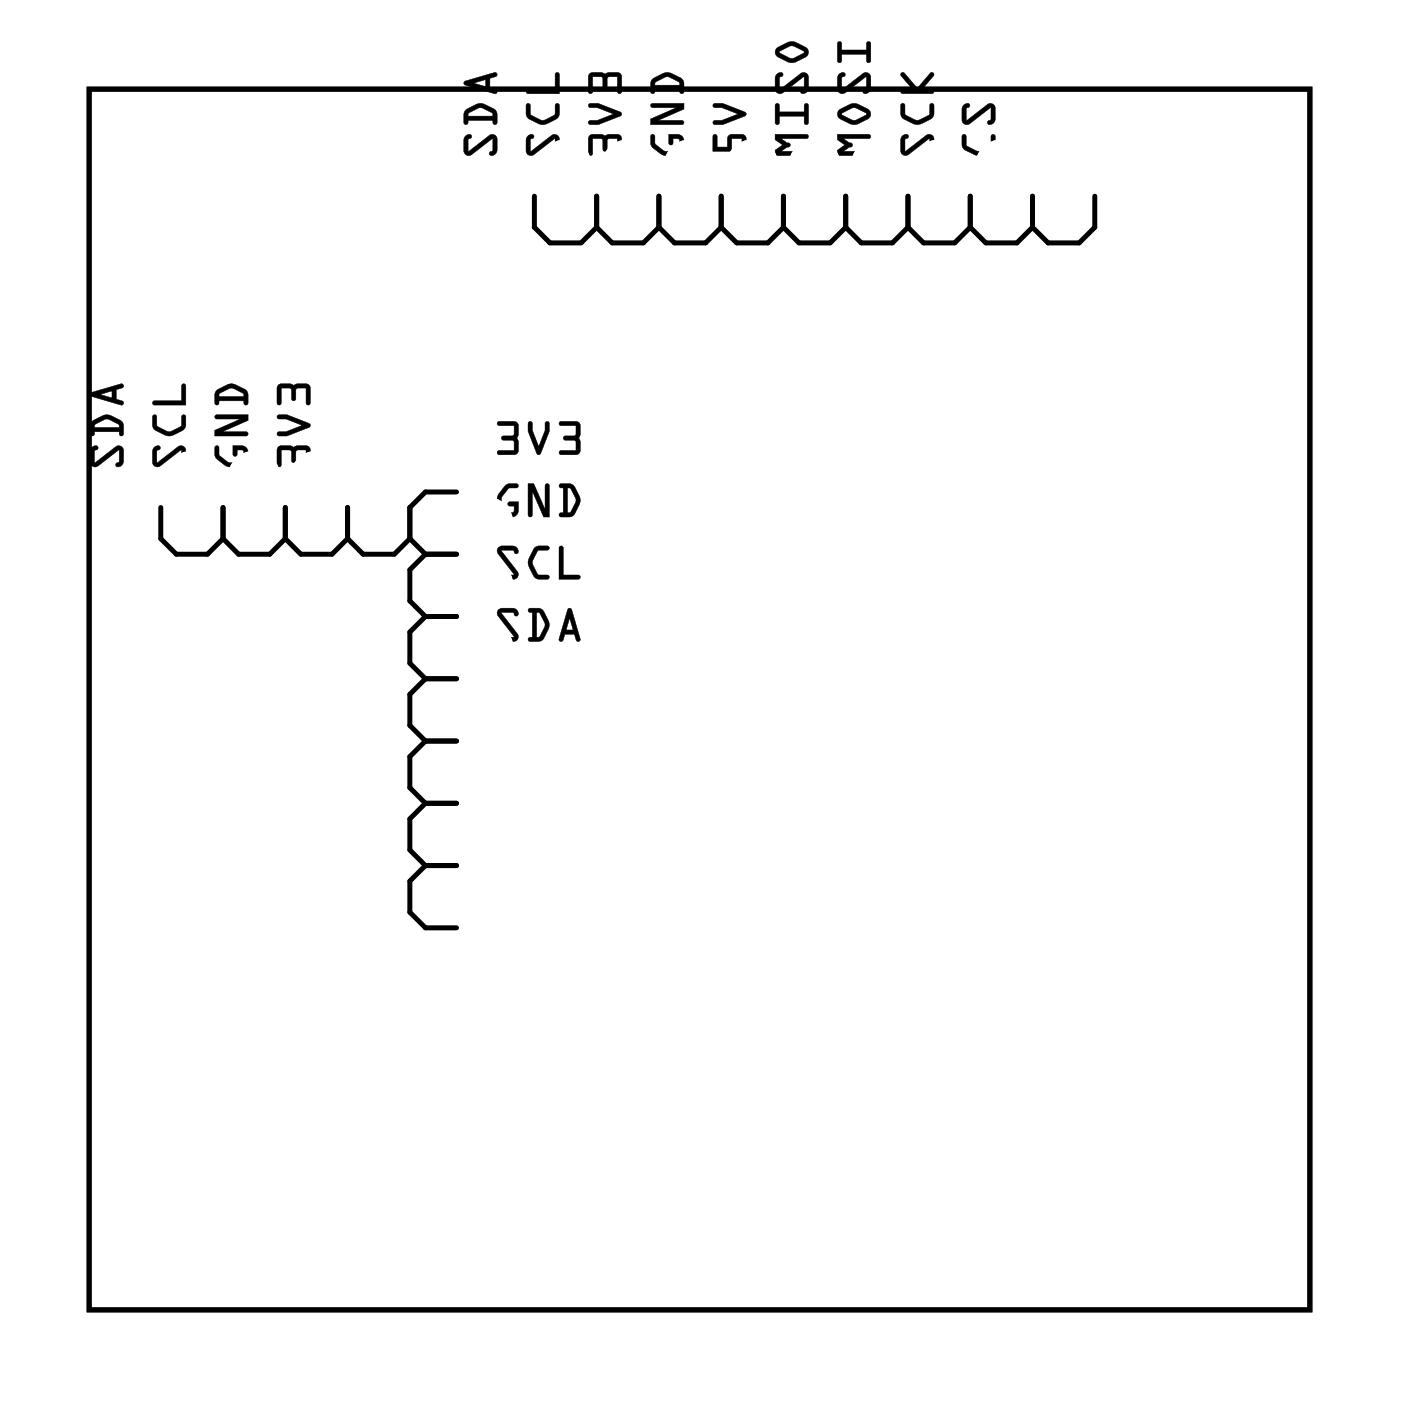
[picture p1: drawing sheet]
<svg xmlns="http://www.w3.org/2000/svg" width="57mm" height="57mm" viewBox="0 0 57 57" stroke-linecap="round" stroke-linejoin="round" font-family="sans-serif">
<g fill="none" stroke="#000" stroke-width=".2">
<path d="M3.6 3.6h49.8v49.8h-49.8zM21.8 8v1.3l.6 .6h1.3l.6-.6M24.3 9.3l.7 .6h1.2l.7-.6M24.3 8v1.3M26.9 9.3l.6 .6h1.3l.6-.6M26.9 8v1.3M29.4 9.3l.7 .6h1.2l.7-.6M29.4 8v1.3M32 9.3l.6 .6h1.3l.6-.6M32 8v1.3M34.5 9.3l.6 .6h1.3l.6-.6M34.5 8v1.3"/>
<path d="M37 9.3l.7 .6h1.2l.7-.6M37 8v1.3M39.6 8v1.3M39.6 9.3l.6 .6h1.3l.6-.6M42.1 8v1.3M44.7 8v1.3l-.7 .6h-1.2l-.7-.6M6.6 20.7v1.3l.6 .6h1.3l.6-.6M9.1 20.7v1.3M9.1 22l.6 .6h1.3l.6-.6M11.6 22l.7 .6h1.2l.7-.6M11.6 20.7v1.3M14.2 22l.6 .6h1.3l.6-.6"/>
<path d="M14.2 20.7v1.3M16.7 22l.7 .6M17.4 27.7l-.7 .6v1.3l.7 .6M17.4 22.6h1.2M17.4 22.6l-.7 .6v1.3l.7 .6M17.4 25.1l-.7 .7v1.3l.7 .6M17.4 30.2l-.7 .7v1.2l.7 .7M17.4 32.8l-.7 .6v1.3l.7 .6M17.4 35.3l-.7 .6v1.3l.7 .6h1.2M17.4 25.1h1.2M17.4 27.7h1.2M17.4 30.2h1.2"/>
<path d="M17.4 32.8h1.2M17.4 35.3h1.2M18.6 20.1h-1.2l-.7 .6v1.3"/>
</g>
<g fill="#000">
<path d="M3.6 3.6h49.8v49.8h-49.8zM3.6 3.6v49.8h49.8v-49.8z"/>
<path d="M3.7 18.2h.2h.1l-.1 .2v.5l.8-.7h.2l.1 .2v.5l-.1 .1h-.2l.2-.2-.1-.4-.8 .6h-.2l-.1-.1zM3.8 17.2a.81 .81 0 0 1 1.2 0v.5v.1l-.1-.2h-1l-.1 .2h-.1v-.4zM3.9 17.3v.1h1l-.1-.1-.4-.2zM3.7 16l1.3-.3v.1l-.3 .1v.4l.3 .1v.1l-1.3-.3zM4.1 16.1l.5 .1v-.3z"/>
<path d="M3.7 18.2h.2a.13 .13 0 0 1 .1 .1 .13 .13 0 0 1-.1 .1v.5l.8-.7h.3v.7l-.2 .2a.13 .13 0 0 1-.1-.2 .13 .13 0 0 1 .2-.1l-.1-.4-.8 .6a.21 .21 0 0 1-.2 0 .21 .21 0 0 1-.1-.1zM3.8 18.3l-.1 .6a.2 .2 0 0 0 .3 .1l.8-.7 .1 .5-.2 .2h.2l.1-.1v-.5a.19 .19 0 0 0-.1-.2 .19 .19 0 0 0-.2 0l-.8 .7-.1-.5 .2-.2zM3.8 17.2l.5-.3 .2 .1 .5 .2v.5a.1 .1 0 0 1 0 .1 .1 .1 0 0 1-.1-.1v-.1h-1v.1a.1 .1 0 0 1-.1 .1 .1 .1 0 0 1-.1-.1zM3.8 17.2l-.1 .2v.4l.1-.1v-.1h1.1v.2l.1-.1v-.5l-.5-.2h-.3zM3.9 17.3v.1h1l-.1-.1-.4-.2zM3.9 17.3l.5-.2 .4 .2 .1 .1h-1.1zM3.7 16l1.3-.3v.1l-.3 .1v.4l.3 .1v.1l-1.3-.3zM3.7 16v.2l1.3 .3v-.1l-.3-.1v-.4l.3-.1v-.1zM4.1 16.1l.5 .1v-.3zM4.1 16.1l.5-.2v.3z"/>
<path d="M6.3 18.2h.2l-.1 .2v.5l.9-.7h.2l.1 .2v.5l-.2 .1h-.1l.1-.2v-.4l-.9 .6h-.2l-.1-.1zM6.2 16.9l.2 .1v.4l.5 .2 .5-.2v-.4l.1-.1 .1 .1a.6 .6 0 0 1-.6 .8l-.3-.1-.4-.2-.1-.2zM6.2 16.4l1.2-.1v-.6h.2v.8h-1.3z"/>
<path d="M6.3 18.2h.2a.13 .13 0 0 1 0 .1 .13 .13 0 0 1-.1 .1v.5l.9-.7h.2l.1 .7-.3 .2a.13 .13 0 0 1 0-.2 .13 .13 0 0 1 .1-.1v-.4l-.9 .6a.21 .21 0 0 1-.2 0 .21 .21 0 0 1-.1-.1zM6.3 18.3l-.1 .6a.2 .2 0 0 0 .3 .1l.9-.7v.5l-.1 .2h.1l.2-.1v-.5a.19 .19 0 0 0-.1-.2 .19 .19 0 0 0-.2 0l-.9 .7v-.5l.1-.2zM6.2 16.9l.2 .1v.4l.5 .2 .5-.2v-.4a.1 .1 0 0 1 .1-.1 .1 .1 0 0 1 .1 .1l-.1 .5-.6 .3-.6-.3zM6.3 16.9v.6l.4 .2a.83 .83 0 0 0 .9-.3v-.4l-.1-.1-.1 .1v.4l-.4 .2h-.2l-.4-.2v-.4zM6.2 16.4l1.2-.1v-.6a.1 .1 0 0 1 .1-.1 .1 .1 0 0 1 .1 .1v.8h-1.3zM6.3 16.4v.1h1.3v-.8h-.2v.7z"/>
<path d="M8.8 18.2h.1l.1 .4 .4 .3h.5v-.1v-.4h-.2v.2h-.2v-.4l.5 .1 .1 .1v.5l-.2 .1a.92 .92 0 0 1-1.1-.5zM8.8 16.9h1.3v.3l-1 .4h.9l.1 .1-1.3 .1v-.2l1-.5h-1zM8.8 15.9a.81 .81 0 0 1 1.2 0l.1 .5-.1 .1-.1-.1h-1v.1h-.1v-.4zM8.9 16.1v.1h1v-.2l-.5-.2z"/>
<path d="M8.8 18.2h.1l.1 .4 .3 .2h.6v-.4h-.2v.1a.1 .1 0 0 1-.1 .1 .1 .1 0 0 1-.1-.1v-.3l.5 .1 .1 .1-.1 .6-.1 .1-.7-.1-.4-.4zM8.8 18.2v.3l.1 .2a.9 .9 0 0 0 1.2 .2v-.6l-.1-.1h-.5l.1 .4h.1v-.3l.2 .1 .1 .4-.1 .1-.6-.1-.4-.2v-.4zM8.8 16.9h1.3v.3l-1 .4h.9a.1 .1 0 0 1 .1 .1 .1 .1 0 0 1-.1 .1h-1.2v-.3l1-.4h-1zM8.8 16.9v.2h1l-1 .5v.2l1.3-.1-.1-.1h-.9l1-.4v-.3zM8.8 15.9l.5-.2h.3l.5 .3v.4a.1 .1 0 0 1-.1 .1 .1 .1 0 0 1-.1-.1h-1a.1 .1 0 0 1-.1 .1 .1 .1 0 0 1 0-.1zM8.9 15.9l-.1 .2v.4h.1v-.2h1.1v.2h.1v-.5l-.5-.3h-.3zM9 16.1l-.1 .1h1v-.2l-.5-.2zM8.9 16.1l.5-.3 .5 .2 .1 .2h-1.1z"/>
<path d="M11.4 18.2h1.2l.1 .2v.6h-.2v-.6h-.4v.4l-.1 .1-.1-.1v-.4h-.4v.6h-.1zM11.3 16.9h.4l.9 .4v.1l-.9 .4h-.3v-.2h.3l.6-.2-.6-.3h-.3zM11.4 15.7h1.2l.1 .1v.7h-.2v-.7l-.4 .1v.4l-.1 .1-.1-.1v-.4l-.4-.1v.6l-.1 .1z"/>
<path d="M11.3 18.2h1.3l.1 .2v.6a.1 .1 0 0 1-.1 .1 .1 .1 0 0 1-.1-.1v-.6h-.4v.4a.1 .1 0 0 1-.1 .1 .1 .1 0 0 1-.1-.1v-.4h-.4v.6a.1 .1 0 0 1-.1 .1 .1 .1 0 0 1-.1-.1zM11.4 18.2v.8h.1v-.7l.4 .1v.4l.1 .1 .1-.1v-.4l.4-.1v.7h.1l.1-.6-.2-.2zM11.3 16.9h.4l1 .5-1 .4h-.3a.1 .1 0 0 1-.1-.1 .1 .1 0 0 1 .1-.1h.3l.6-.2-.6-.3h-.3zM11.3 16.9l.1 .2h.3l.7 .3-.7 .2h-.3v.2h.3l.9-.4v-.1l-.9-.4zM11.3 15.7h1.3l.1 .1v.6a.1 .1 0 0 1-.1 .1 .1 .1 0 0 1-.1-.1v-.6l-.4 .1v.4a.1 .1 0 0 1-.1 .1 .1 .1 0 0 1-.1-.1v-.4l-.4-.1v.6a.1 .1 0 0 1-.1 .1 .1 .1 0 0 1-.1-.1zM11.4 15.7v.8l.1-.1v-.6l.4 .1v.4h.1h.1v-.4l.4-.1v.7h.1l.1-.7-.2-.1z"/>
<path d="M19 5.5h.2l-.1 .2v.5l.9-.7h.2l.1 .2v.5l-.2 .1h-.1l.1-.2v-.4l-.9 .6h-.2l-.1-.1zM19 4.5a.81 .81 0 0 1 1.2 0l.1 .5-.1 .1-.1-.2h-1v.2h-.1l-.1-.4zM19.1 4.6v.1h1v-.1l-.5-.2zM18.9 3.3l1.3-.3 .1 .1-.3 .1v.4l.2 .1 .1 .1h-.1l-1.2-.3zM19.3 3.4l.5 .1v-.3z"/>
<path d="M19 5.5h.2a.13 .13 0 0 1 0 .1 .13 .13 0 0 1-.1 .1v.5l.9-.7h.2l.1 .7-.3 .2a.13 .13 0 0 1 0-.2 .13 .13 0 0 1 .1-.1v-.4l-.9 .6a.21 .21 0 0 1-.2 0 .21 .21 0 0 1-.1-.1zM19 5.6l-.1 .6a.2 .2 0 0 0 .3 .1l.9-.7v.5l-.1 .2h.1l.2-.1v-.5a.19 .19 0 0 0-.1-.2 .19 .19 0 0 0-.2 0l-.9 .7v-.5l.1-.2zM19 4.5l.5-.3 .3 .1 .4 .2 .1 .5a.1 .1 0 0 1-.1 .1 .1 .1 0 0 1-.1-.1v-.1h-1v.1a.1 .1 0 0 1-.1 .1 .1 .1 0 0 1-.1-.1zM19 4.5l-.1 .2 .1 .4 .1-.1v-.1h1v.2l.2-.1-.1-.5-.4-.2h-.4zM19.1 4.6v.1h1v-.1l-.5-.2zM19.1 4.6l.5-.2 .5 .2v.1h-1zM18.9 3.3l1.3-.3 .1 .1-.3 .1v.4l.2 .1 .1 .1h-.1l-1.2-.3zM19 3.3v.2l1.2 .3h.1l-.1-.1-.2-.1v-.4l.3-.1-.1-.1zM19.3 3.4l.5 .1v-.3zM19.3 3.4l.5-.2v.3z"/>
<path d="M20.3 17.2h.7l.2 .2-.1 .5v.5l-.1 .2h-.6a.1 .1 0 0 1-.1-.1 .1 .1 0 0 1 .1-.1h.6l-.1-.4h-.4a.1 .1 0 0 1-.1-.1 .1 .1 0 0 1 .1-.1l.4-.1 .1-.3h-.7zM20.3 17.2v.2h.7v.4h-.5v.1l.5 .1v.4h-.6l-.1 .1h.7l.1-.1v-.5v-.6l-.1-.1zM21.6 17.2h.1v.4l.3 .6 .2-.6v-.3a.1 .1 0 0 1 .1-.1 .1 .1 0 0 1 .1 .1v.3l-.4 1-.5-1zM21.6 17.2l-.1 .4 .4 .9h.1l.4-.9v-.4h-.2v.4l-.2 .6-.3-.6v-.4zM22.8 17.2h.7l.2 .2-.1 .5 .1 .5-.2 .2h-.6a.1 .1 0 0 1-.1-.1 .1 .1 0 0 1 .1-.1h.6v-.4h-.4a.1 .1 0 0 1-.1-.1 .1 .1 0 0 1 .1-.1l.4-.1v-.3h-.6zM22.8 17.2l.1 .2h.6v.4h-.5v.1l.5 .1v.4h-.6l-.1 .1h.8l.1-.1-.1-.5 .1-.6-.2-.1z"/>
<path d="M20.3 17.2h.7l.1 .1v.6v.5l-.1 .1h-.7l.1-.1h.6l-.1-.4h-.4v-.1v-.1h.4l.1-.4h-.7zM21.6 17.2h.1v.4l.3 .6 .2-.6v-.4h.2v.4l-.4 .9h-.1l-.4-.9zM22.8 17.2h.7l.2 .1-.1 .6 .1 .5-.1 .1h-.8l.1-.1h.6v-.4h-.5v-.1v-.1h.5v-.4h-.6z"/>
<path d="M21.5 5.5h.2h.1l-.2 .2 .1 .5 .8-.7h.2l.1 .2v.5l-.1 .1h-.2l.1-.2v-.4l-.8 .6h-.2l-.1-.1zM21.5 4.2l.1 .1v.4l.5 .2 .5-.2 .1-.4 .1-.1v.1a.6 .6 0 0 1-.6 .8l-.2-.1-.5-.2v-.2zM21.5 3.7l1.1-.1 .1-.6h.1v.8h-1.3z"/>
<path d="M21.5 5.5h.2a.13 .13 0 0 1 .1 .1 .13 .13 0 0 1-.2 .1l.1 .5 .8-.7h.3v.7l-.2 .2a.13 .13 0 0 1-.1-.2 .13 .13 0 0 1 .1-.1v-.4l-.8 .6a.21 .21 0 0 1-.2 0 .21 .21 0 0 1-.1-.1zM21.5 5.6v.6a.2 .2 0 0 0 .3 .1l.8-.7 .1 .5-.2 .2h.2l.1-.1v-.5a.19 .19 0 0 0-.1-.2 .19 .19 0 0 0-.2 0l-.8 .7-.1-.5 .2-.2zM21.5 4.2l.1 .1 .1 .4 .4 .2 .5-.2v-.4a.1 .1 0 0 1 .1-.1 .1 .1 0 0 1 .1 .1l-.1 .5-.6 .3-.6-.3zM21.5 4.2v.6l.5 .2a.83 .83 0 0 0 .8-.3v-.4l-.1-.1v.1l-.1 .4-.4 .2h-.2l-.4-.2v-.4zM21.5 3.7l1.1-.1v-.6a.1 .1 0 0 1 .1-.1 .1 .1 0 0 1 .1 .1v.8h-1.3zM21.5 3.7v.1h1.3v-.8h-.1v.7z"/>
<path d="M24.1 5.5h1.2l.1 .2v.6h-.2v-.6h-.4v.4l-.1 .1-.1-.1v-.4h-.4v.6h-.1zM24 4.2h.4l.9 .4v.1l-.9 .4h-.3v-.2h.3l.6-.2-.6-.3h-.3zM24.1 3h1.2l.1 .1v.7h-.2v-.7l-.4 .1v.4l-.1 .1-.1-.1v-.4l-.4-.1v.6l-.1 .1z"/>
<path d="M24 5.5h1.3l.1 .2v.6a.1 .1 0 0 1-.1 .1 .1 .1 0 0 1-.1-.1v-.6h-.4v.4a.1 .1 0 0 1-.1 .1 .1 .1 0 0 1-.1-.1v-.4h-.4v.6a.1 .1 0 0 1-.1 .1 .1 .1 0 0 1-.1-.1zM24.1 5.5v.8h.1v-.7l.4 .1v.4l.1 .1 .1-.1v-.4l.4-.1v.7h.1l.1-.6-.2-.2zM24 4.2h.4l1 .5-1 .4h-.3a.1 .1 0 0 1-.1-.1 .1 .1 0 0 1 .1-.1h.3l.6-.2-.6-.3h-.3zM24 4.2l.1 .2h.3l.7 .3-.7 .2h-.3v.2h.3l.9-.4v-.1l-.9-.4zM24 3h1.3l.1 .1v.6a.1 .1 0 0 1-.1 .1 .1 .1 0 0 1-.1-.1v-.6l-.4 .1v.4a.1 .1 0 0 1-.1 .1 .1 .1 0 0 1-.1-.1v-.4l-.4-.1v.6a.1 .1 0 0 1-.1 .1 .1 .1 0 0 1-.1-.1zM24.1 3v.8l.1-.1v-.6l.4 .1v.4h.1h.1v-.4l.4-.1v.7h.1l.1-.7-.2-.1z"/>
<path d="M26.6 5.5h.1l.1 .4 .4 .3h.4l.1-.1v-.4h-.2l-.1 .2h-.1v-.4l.5 .1 .1 .1v.5l-.3 .1a.92 .92 0 0 1-1.1-.5zM26.6 4.2h1.3v.3l-1 .4h.9l.1 .1-1.4 .1v-.2l1.1-.5h-1zM26.6 3.2a.81 .81 0 0 1 1.2 0l.1 .5-.1 .1-.1-.1h-1v.1h-.1l-.1-.4zM26.7 3.4v.1h1v-.2l-.5-.2z"/>
<path d="M26.6 5.5h.1v.4l.4 .2h.6v-.4h-.2v.1a.1 .1 0 0 1-.1 .1 .1 .1 0 0 1-.1-.1v-.3l.5 .1 .1 .1-.1 .6-.2 .1-.7-.1-.3-.4zM26.6 5.5l-.1 .3 .1 .2a.9 .9 0 0 0 1.3 .2v-.6l-.2-.1h-.4v.4h.1v-.3l.3 .1v.4l-.1 .1-.6-.1-.3-.2v-.4zM26.6 4.2h1.3v.3l-1 .4h.9a.1 .1 0 0 1 .1 .1 .1 .1 0 0 1-.1 .1h-1.3v-.3l1.1-.4h-1zM26.6 4.2v.2h1l-1.1 .5v.2l1.4-.1-.1-.1h-1l1.1-.4v-.3zM26.6 3.2l.5-.2h.3l.5 .3v.4a.1 .1 0 0 1-.1 .1 .1 .1 0 0 1-.1-.1h-1a.1 .1 0 0 1-.1 .1 .1 .1 0 0 1-.1-.1zM26.6 3.2l-.1 .2 .1 .4h.1v-.2h1l.1 .2h.1v-.5l-.5-.3h-.4zM26.7 3.4v.1h1v-.2l-.5-.2zM26.7 3.4l.5-.3 .5 .2v.2h-1z"/>
<path d="M29.1 5.5h.1l.1 .5h.4v-.5h.6l.1 .2v.4a.15 .15 0 0 1 0 .2 .15 .15 0 0 1-.2-.1l.1-.5h-.5v.5h-.7zM29.1 4.2h.4l.9 .4v.1l-.9 .4h-.4v-.2h.3l.7-.2-.7-.3h-.3z"/>
<path d="M29.1 5.5h.2v.5h.4v-.5h.6l.1 .2v.6a.11 .11 0 0 1-.2 .1 .1 .1 0 0 1 0-.2l.1-.5h-.5l.1 .5h-.8zM29.1 5.5v.7h.7v-.6h.5l-.1 .7h.2v-.6l-.1-.2h-.6v.5h-.5v-.5zM29.1 4.2h.4l.9 .5-.9 .4h-.3a.1 .1 0 0 1-.1-.1 .1 .1 0 0 1 .1-.1h.2l.7-.2-.7-.3h-.3zM29.1 4.2v.2h.3l.7 .3-.7 .2h-.3v.2h.4l.9-.4v-.1l-.9-.4z"/>
<path d="M31.6 5.5h1.4l-.1 .2h-1l.2 .1a.1 .1 0 0 1 .1 .1 .1 .1 0 0 1-.1 .1l-.2 .2h1l.1 .1h-1.4v-.2l.3-.2-.3-.2zM31.6 4.2l.2 .1v.3h1v-.3l.1-.1 .1 .8h-.2v-.3h-1v.3l-.1 .1zM31.7 3h.2l-.1 .2v.4l.9-.6h.2l.1 .2v.5l-.2 .1h-.1l.1-.2v-.5l-.9 .7h-.2l-.1-.2zM31.7 2l.6-.3 .6 .2a.23 .23 0 0 1 0 .4l-.7 .3-.5-.3-.1-.2zM31.8 2.1l.5 .3 .5-.3-.5-.2z"/>
<path d="M31.6 5.5h1.3a.1 .1 0 0 1 .1 .1 .1 .1 0 0 1-.1 .1h-1l.2 .1a.1 .1 0 0 1 .1 .1 .1 .1 0 0 1-.1 .1l-.2 .2h1a.1 .1 0 0 1 .1 .1 .1 .1 0 0 1-.1 .1h-1.3v-.3l.3-.2-.3-.2zM31.6 5.5v.2l.3 .2-.3 .2v.2h1.4l-.1-.1h-1.1l.4-.3-.4-.3h1.1h.1l-.1-.1zM31.6 4.2l.2 .1v.3h1v-.3a.1 .1 0 0 1 .1-.1 .1 .1 0 0 1 .1 .1v.7a.1 .1 0 0 1-.1 .1 .1 .1 0 0 1-.1-.1v-.3h-1v.3a.1 .1 0 0 1-.1 .1 .1 .1 0 0 1-.1-.1zM31.7 4.2v.9l.1-.1v-.3h1v.3h.2l-.1-.8-.1 .1v.3h-1v-.3zM31.7 3l.2-.1a.13 .13 0 0 1 0 .2 .13 .13 0 0 1-.1 .1v.4l.9-.6h.2l.1 .7-.3 .1a.13 .13 0 0 1 0-.1 .13 .13 0 0 1 .1-.1v-.5l-.9 .7a.21 .21 0 0 1-.2 0 .21 .21 0 0 1-.1-.2zM31.7 3l-.1 .6a.2 .2 0 0 0 .3 .2l.9-.7v.5l-.1 .1 .1 .1 .2-.1v-.5a.19 .19 0 0 0-.1-.2 .19 .19 0 0 0-.2 0l-.9 .7v-.5l.1-.2zM31.7 2l.6-.3 .6 .2a.24 .24 0 0 1 0 .4l-.5 .3h-.2l-.5-.3-.1-.2zM31.7 2a.23 .23 0 0 0 0 .3l.6 .3 .6-.3a.24 .24 0 0 0 0-.4l-.6-.2zM31.8 2.1l.5 .3 .5-.3-.5-.2zM31.8 2.1l.5-.2 .5 .2-.5 .3-.5-.2z"/>
<path d="M34.2 5.5h1.3l-.1 .2h-1l.2 .1a.11 .11 0 0 1 .2 .1 .11 .11 0 0 1-.2 .1l-.2 .2h1l.1 .1h-1.3v-.2l.3-.2-.3-.2zM34.2 4.5l.6-.3 .6 .2a.25 .25 0 0 1 0 .5l-.7 .2-.5-.3v-.1zM34.3 4.6l.5 .3 .5-.2-.5-.3zM34.2 3h.2h.1l-.2 .2 .1 .4 .8-.6h.2l.1 .2v.5l-.1 .1h-.2l.1-.2v-.5l-.8 .7h-.2l-.1-.2zM34.2 1.7h.1v.3h1l.1-.3h.1v.8h-.1l-.1-.3h-1v.3l-.1 .1z"/>
<path d="M34.2 5.5h1.2a.1 .1 0 0 1 .1 .1 .1 .1 0 0 1-.1 .1h-1l.2 .1a.11 .11 0 0 1 .2 .1 .11 .11 0 0 1-.2 .1l-.2 .2h1a.1 .1 0 0 1 .1 .1 .1 .1 0 0 1-.1 .1h-1.2v-.3l.3-.2-.3-.2zM34.2 5.5v.2l.3 .2-.3 .2v.2h1.3l-.1-.1h-1l.4-.3-.4-.3h1h.1v-.1zM34.2 4.5l.6-.3 .6 .2a.25 .25 0 0 1 0 .5l-.5 .2h-.2l-.5-.3v-.1zM34.2 4.5a.23 .23 0 0 0 .1 .4l.5 .2 .6-.2a.25 .25 0 0 0 0-.5l-.6-.2zM34.4 4.6l.4 .3 .5-.2-.5-.3zM34.3 4.6l.5-.2 .6 .3-.6 .2-.4-.2zM34.2 3l.2-.1a.13 .13 0 0 1 .1 .2 .13 .13 0 0 1-.2 .1l.1 .4 .8-.6h.3v.7l-.2 .1a.13 .13 0 0 1-.1-.1 .13 .13 0 0 1 .1-.1v-.5l-.8 .7a.21 .21 0 0 1-.2 0 .21 .21 0 0 1-.1-.2zM34.2 3v.6a.2 .2 0 0 0 .3 .2l.8-.7 .1 .5-.2 .1 .2 .1 .1-.1v-.5a.19 .19 0 0 0-.1-.2 .19 .19 0 0 0-.2 0l-.8 .7-.1-.5 .2-.2zM34.2 1.7h.1v.3h1v-.2a.1 .1 0 0 1 .1-.1 .1 .1 0 0 1 .1 .1v.7a.1 .1 0 0 1-.1 .1 .1 .1 0 0 1-.1-.1v-.3h-1v.3a.1 .1 0 0 1-.1 .1 .1 .1 0 0 1 0-.1zM34.2 1.7v.8h.1v-.3h1.1v.3h.1v-.8l-.1 .1v.2h-1.1v-.2z"/>
<path d="M36.8 5.5h.2h.1l-.2 .2v.5l.9-.7h.2l.1 .2v.5l-.1 .1h-.2l.1-.2v-.4l-.8 .6h-.2l-.2-.2zM36.8 4.2l.1 .1v.4l.5 .2 .5-.2v-.4l.1-.1 .1 .1a.6 .6 0 0 1-.6 .8l-.3-.1-.4-.2-.1-.2zM36.8 3h.1l.5 .6 .6-.6 .1 .1-.5 .5 .4 .1 .1 .1h-1.3v-.1l.4-.1-.4-.5z"/>
<path d="M36.8 5.5h.2a.13 .13 0 0 1 0 .1 .13 .13 0 0 1-.1 .1v.5l.9-.7h.2l.1 .7-.2 .2a.13 .13 0 0 1-.1-.2 .13 .13 0 0 1 .1-.1v-.4l-.8 .6a.21 .21 0 0 1-.3 0 .21 .21 0 0 1-.1-.2zM36.8 5.6l-.1 .5a.22 .22 0 0 0 .4 .2l.8-.7v.5l-.1 .2h.2l.1-.1v-.5a.19 .19 0 0 0-.1-.2 .19 .19 0 0 0-.2 0l-.9 .7v-.5l.1-.2zM36.8 4.2l.1 .1v.4l.5 .2 .5-.2v-.4a.1 .1 0 0 1 .1-.1 .1 .1 0 0 1 .1 .1l-.1 .5-.6 .3-.6-.3zM36.8 4.2v.6l.4 .2a.83 .83 0 0 0 .9-.3v-.4l-.1-.1-.1 .1v.4l-.4 .2h-.2l-.4-.2v-.4zM36.8 3h.1l.5 .6 .5-.6a.1 .1 0 0 1 .2 0 .1 .1 0 0 1 0 .1l-.5 .5h.4a.1 .1 0 0 1 .1 .1 .1 .1 0 0 1-.1 .1h-1.2a.1 .1 0 0 1-.1-.1 .1 .1 0 0 1 .1-.1h.4l-.4-.5zM36.8 3v.1l.4 .6h-.4v.1h1.3l-.1-.1h-.4l.5-.6-.1-.1-.6 .6-.5-.6z"/>
<path d="M39.3 5.5h.1v.4l.5 .3 .5-.3v-.4h.1l.1 .1a.6 .6 0 0 1-.6 .7h-.3l-.4-.2-.1-.2zM39.3 4.3l.2-.1 .1 .1-.2 .2v.4l.9-.6 .2-.1 .1 .2v.5l-.1 .2-.2-.1 .1-.1v-.5l-.8 .6-.2 .1-.2-.2z"/>
<path d="M39.3 5.5h.1v.4l.5 .3 .5-.3v-.3a.1 .1 0 0 1 .1-.1 .1 .1 0 0 1 .1 .1l-.1 .5-.6 .3-.6-.4zM39.3 5.5v.5l.4 .3a.83 .83 0 0 0 .9-.3v-.4l-.1-.1h-.1v.4l-.4 .3h-.2l-.4-.3v-.4zM39.3 4.3l.2-.1a.13 .13 0 0 1 .1 .2 .13 .13 0 0 1-.2 .1v.4l.9-.6h.2l.1 .6-.2 .2a.13 .13 0 0 1-.1-.1 .13 .13 0 0 1 .1-.1v-.5l-.8 .7a.21 .21 0 0 1-.3 0 .21 .21 0 0 1-.1-.2zM39.3 4.3l-.1 .6a.21 .21 0 0 0 .4 .1l.8-.6v.5l-.1 .1 .2 .1 .1-.2v-.5a.19 .19 0 0 0-.1-.2 .19 .19 0 0 0-.2 .1l-.9 .6v-.4l.1-.2z"/>
<path d="M20.3 24.9l.7-.1 .2 .2a.13 .13 0 0 1-.2 .1 .13 .13 0 0 1-.1-.1h-.4l.6 .8v.3l-.7 .1-.1-.3a.13 .13 0 0 1 .1 0 .13 .13 0 0 1 .1 .1h.5l-.7-.9zM20.3 24.9v.2l.7 .9h-.5l-.1-.1-.1 .1 .1 .1 .6 .1a.19 .19 0 0 0 .1-.1 .19 .19 0 0 0 0-.2l-.7-.9h.5l.2 .1v-.2l-.2-.1zM21.6 24.8h.5l.3 .7-.2 .6-.6 .1a.1 .1 0 0 1-.1-.1 .1 .1 0 0 1 .1-.1h.1v-1h-.1zM21.6 24.8v.2h.1v1h-.1v.1l.4 .1 .4-.5v-.4l-.3-.4zM21.9 25v1l.1-.1 .2-.4-.2-.5zM21.9 25h.1l.2 .5-.2 .5h-.1zM23.2 24.8l.1 .1 .4 1.2-.1 .1-.1-.1-.1-.2h-.4l-.1 .3-.1-.1zM23.2 24.8l-.4 1.3h.1l.1-.2h.4l.1 .2 .1 .1 .1-.1-.4-1.2zM23.2 25.2l-.1 .5h.3zM23.2 25.2l.2 .5h-.3z"/>
<path d="M20.3 22.3h.7l.2 .2a.13 .13 0 0 1-.2 .1 .13 .13 0 0 1-.1-.1h-.4l.6 .8v.3h-.7l-.1-.2a.13 .13 0 0 1 .1-.1 .13 .13 0 0 1 .1 .1h.5l-.7-.8zM20.3 22.3v.3l.7 .8-.5 .1-.1-.2-.1 .2 .1 .1h.6a.19 .19 0 0 0 .1-.1 .19 .19 0 0 0 0-.2l-.7-.8 .5-.1 .2 .2v-.3h-.2zM21.8 22.4l.5-.1a.1 .1 0 0 1 .1 .1 .1 .1 0 0 1-.1 .1h-.3l-.3 .4 .3 .5h.3a.1 .1 0 0 1 .1 .1 .1 .1 0 0 1-.1 .1h-.4l-.3-.5-.1-.2zM21.8 22.4l-.2 .4a.83 .83 0 0 0 .3 .8h.4l.1-.1-.5-.1-.2-.3v-.3l.2-.3 .5-.1v-.1h-.4zM22.8 22.3l.2 .1v1.1l.6-.1a.1 .1 0 0 1 .1 .1 .1 .1 0 0 1-.1 .1h-.8zM22.8 22.3v1.3h.8v-.1h-.6v-1.1z"/>
<path d="M20.6 19.8l.5-.1a.1 .1 0 0 1 .1 .1 .1 .1 0 0 1-.1 .1h-.3l-.3 .4v.6h.4l.1-.3-.2 .1a.1 .1 0 0 1-.1-.1 .1 .1 0 0 1 .1-.1h.4l-.1 .5-.2 .1-.6-.1v-.2v-.6zM20.6 19.8a.9 .9 0 0 0-.2 1.3h.6l.1-.3v-.3h-.3l-.1 .1h.3v.3h-.5v-.7l.3-.3h.3v-.1l-.3-.1zM21.5 19.7h.3l.4 1.1v-1a.1 .1 0 0 1 .1-.1 .1 .1 0 0 1 .1 .1v1.3h-.2l-.5-1.1v1a.1 .1 0 0 1-.1 .1 .1 .1 0 0 1-.1-.1zM21.5 19.7l.1 1.3 .1 .1v-.1v-1l.5 1.1h.2v-1.3l-.1-.1-.1 .1v1l-.4-1.1zM22.8 19.7l.6 .1 .3 .6-.3 .6-.5 .1a.1 .1 0 0 1-.1-.1 .1 .1 0 0 1 .1-.1h.1v-1h-.2zM22.8 19.8v.1h.2v1h-.1l-.1 .1 .5 .1 .3-.5v-.4l-.2-.4zM23.2 19.9v1h.1l.2-.5-.2-.4zM23.1 19.9h.2l.2 .5-.3 .5h-.1z"/>
<path d="M20.3 24.9l.6-.1 .2 .2v.1l-.2-.1h-.4l.6 .9-.1 .3h-.5l-.2-.2 .1-.2 .1 .2h.5l-.7-.9zM21.6 24.8l.5 .1a.8 .8 0 0 1 .1 1.1l-.2 .2-.5-.1 .1-.1h.1v-1h-.1zM21.9 25v1h.1l.2-.5-.2-.5zM23.2 24.8l.1 .1 .4 1.2-.1 .1-.1-.1-.1-.2h-.4v.2h-.2zM23.2 25.2l-.1 .5h.3z"/>
<path d="M20.3 22.3h.6l.2 .1v.2l-.2-.2-.4 .1 .6 .9-.1 .2h-.5l-.2-.1 .1-.2 .1 .1h.5l-.7-.8zM21.8 22.4l.2-.1h.4v.1l-.4 .1-.3 .4 .3 .5 .4 .1v.1h-.1a.6 .6 0 0 1-.7-.6v-.2zM22.8 22.3l.2 .1v1.1h.6v.1h-.8z"/>
<path d="M20.6 19.8l.2-.1h.3v.1v.1h-.3l-.3 .3v.7h.4l.1-.3h-.2l-.1-.1h.4v.4l-.1 .2h-.5l-.1-.1-.1-.2a.94 .94 0 0 1 .3-1zM21.5 19.7h.3l.4 1.1v-1l.1-.1 .1 .1v1.3h-.2l-.5-1.1v1v.1l-.2-.1zM22.8 19.8h.6a.8 .8 0 0 1 .1 1.1l-.2 .2-.5-.1v-.1h.2v-1h-.2zM23.2 19.9v1l.3-.5-.2-.4z"/>
</g>
<circle cx="43.4" cy="8.6" r=".75" fill="#fff"/>
<circle cx="43.4" cy="8.6" r=".75" fill="none" stroke="#fff" stroke-width=".64" stroke-linecap="butt"/>
<path d="M42.7 6.1a.94 .94 0 0 1 1-.2 .94 .94 0 0 1 .6 .9v1.8a.94 .94 0 0 1-.9 1 .94 .94 0 0 1-1-1v-1.8l.1-.4zM42.8 8.6a.56 .56 0 0 0 1.1 0 .56 .56 0 0 0-1.1 0z" fill="#fff"/>
<g fill="none" stroke="#fff" stroke-width=".25">
<path d="M42.7 6.1a.94 .94 0 0 1 1-.2 .94 .94 0 0 1 .6 .9v1.8a.94 .94 0 0 1-.9 1 .94 .94 0 0 1-1-1v-1.8l.1-.4z"/>
<circle cx="43.4" cy="8.6" r=".56"/>
</g>
<circle cx="43.4" cy="8.6" r=".75" fill="#fff"/>
<circle cx="43.4" cy="8.6" r=".75" fill="none" stroke="#fff" stroke-width=".64" stroke-linecap="butt"/>
<path d="M42.7 6.1a.94 .94 0 0 1 1-.2 .94 .94 0 0 1 .6 .9v1.8a.94 .94 0 0 1-.9 1 .94 .94 0 0 1-1-1v-1.8l.1-.4zM42.8 8.6a.56 .56 0 0 0 1.1 0 .56 .56 0 0 0-1.1 0z" fill="#fff"/>
<g fill="none" stroke="#fff" stroke-width=".25">
<path d="M42.7 6.1a.94 .94 0 0 1 1-.2 .94 .94 0 0 1 .6 .9v1.8a.94 .94 0 0 1-.9 1 .94 .94 0 0 1-1-1v-1.8l.1-.4z"/>
<circle cx="43.4" cy="8.6" r=".56"/>
</g>
<circle cx="40.8" cy="8.6" r=".75" fill="#fff"/>
<circle cx="40.8" cy="8.6" r=".75" fill="none" stroke="#fff" stroke-width=".64" stroke-linecap="butt"/>
<path d="M40.2 6.1a.94 .94 0 0 1 1-.2 .94 .94 0 0 1 .6 .9v1.8a.94 .94 0 0 1-1 1 .94 .94 0 0 1-.9-1v-1.8l.1-.4zM40.3 8.6a.56 .56 0 0 0 1.1 0 .56 .56 0 0 0-1.1 0z" fill="#fff"/>
<g fill="none" stroke="#fff" stroke-width=".25">
<path d="M40.2 6.1a.94 .94 0 0 1 1-.2 .94 .94 0 0 1 .6 .9v1.8a.94 .94 0 0 1-1 1 .94 .94 0 0 1-.9-1v-1.8l.1-.4z"/>
<circle cx="40.8" cy="8.6" r=".56"/>
</g>
<circle cx="40.8" cy="8.6" r=".75" fill="#fff"/>
<circle cx="40.8" cy="8.6" r=".75" fill="none" stroke="#fff" stroke-width=".64" stroke-linecap="butt"/>
<path d="M40.2 6.1a.94 .94 0 0 1 1-.2 .94 .94 0 0 1 .6 .9v1.8a.94 .94 0 0 1-1 1 .94 .94 0 0 1-.9-1v-1.8l.1-.4zM40.3 8.6a.56 .56 0 0 0 1.1 0 .56 .56 0 0 0-1.1 0z" fill="#fff"/>
<g fill="none" stroke="#fff" stroke-width=".25">
<path d="M40.2 6.1a.94 .94 0 0 1 1-.2 .94 .94 0 0 1 .6 .9v1.8a.94 .94 0 0 1-1 1 .94 .94 0 0 1-.9-1v-1.8l.1-.4z"/>
<circle cx="40.8" cy="8.6" r=".56"/>
</g>
<circle cx="38.3" cy="8.6" r=".75" fill="#fff"/>
<circle cx="38.3" cy="8.6" r=".75" fill="none" stroke="#fff" stroke-width=".64" stroke-linecap="butt"/>
<path d="M37.6 6.1a.94 .94 0 0 1 1.1-.2 .94 .94 0 0 1 .5 .9v1.8a.94 .94 0 0 1-.9 1 .94 .94 0 0 1-.9-1v-1.8v-.4zM37.7 8.6a.6 .6 0 0 0 1.2 0 .6 .6 0 0 0-1.2 0z" fill="#fff"/>
<g fill="none" stroke="#fff" stroke-width=".25">
<path d="M37.6 6.1a.94 .94 0 0 1 1.1-.2 .94 .94 0 0 1 .5 .9v1.8a.94 .94 0 0 1-.9 1 .94 .94 0 0 1-.9-1v-1.8v-.4z"/>
<circle cx="38.3" cy="8.6" r=".56"/>
</g>
<circle cx="38.3" cy="8.6" r=".75" fill="#fff"/>
<circle cx="38.3" cy="8.6" r=".75" fill="none" stroke="#fff" stroke-width=".64" stroke-linecap="butt"/>
<path d="M37.6 6.1a.94 .94 0 0 1 1.1-.2 .94 .94 0 0 1 .5 .9v1.8a.94 .94 0 0 1-.9 1 .94 .94 0 0 1-.9-1v-1.8v-.4zM37.7 8.6a.6 .6 0 0 0 1.2 0 .6 .6 0 0 0-1.2 0z" fill="#fff"/>
<g fill="none" stroke="#fff" stroke-width=".25">
<path d="M37.6 6.1a.94 .94 0 0 1 1.1-.2 .94 .94 0 0 1 .5 .9v1.8a.94 .94 0 0 1-.9 1 .94 .94 0 0 1-.9-1v-1.8v-.4z"/>
<circle cx="38.3" cy="8.6" r=".56"/>
</g>
<circle cx="35.8" cy="8.6" r=".75" fill="#fff"/>
<circle cx="35.8" cy="8.6" r=".75" fill="none" stroke="#fff" stroke-width=".64" stroke-linecap="butt"/>
<path d="M35.1 6.1a.94 .94 0 0 1 1-.2 .94 .94 0 0 1 .6 .9v1.8a.94 .94 0 0 1-.9 1 .94 .94 0 0 1-1-1v-1.8l.1-.4zM35.2 8.6a.56 .56 0 0 0 1.1 0 .56 .56 0 0 0-1.1 0z" fill="#fff"/>
<g fill="none" stroke="#fff" stroke-width=".25">
<path d="M35.1 6.1a.94 .94 0 0 1 1-.2 .94 .94 0 0 1 .6 .9v1.8a.94 .94 0 0 1-.9 1 .94 .94 0 0 1-1-1v-1.8l.1-.4z"/>
<circle cx="35.8" cy="8.6" r=".56"/>
</g>
<circle cx="35.8" cy="8.6" r=".75" fill="#fff"/>
<circle cx="35.8" cy="8.6" r=".75" fill="none" stroke="#fff" stroke-width=".64" stroke-linecap="butt"/>
<path d="M35.1 6.1a.94 .94 0 0 1 1-.2 .94 .94 0 0 1 .6 .9v1.8a.94 .94 0 0 1-.9 1 .94 .94 0 0 1-1-1v-1.8l.1-.4zM35.2 8.6a.56 .56 0 0 0 1.1 0 .56 .56 0 0 0-1.1 0z" fill="#fff"/>
<g fill="none" stroke="#fff" stroke-width=".25">
<path d="M35.1 6.1a.94 .94 0 0 1 1-.2 .94 .94 0 0 1 .6 .9v1.8a.94 .94 0 0 1-.9 1 .94 .94 0 0 1-1-1v-1.8l.1-.4z"/>
<circle cx="35.8" cy="8.6" r=".56"/>
</g>
<circle cx="33.2" cy="8.6" r=".75" fill="#fff"/>
<circle cx="33.2" cy="8.6" r=".75" fill="none" stroke="#fff" stroke-width=".64" stroke-linecap="butt"/>
<path d="M32.6 6.1a.94 .94 0 0 1 1-.2 .94 .94 0 0 1 .6 .9v1.8a.94 .94 0 0 1-1 1 .94 .94 0 0 1-.9-1v-1.8l.1-.4zM32.7 8.6a.56 .56 0 0 0 1.1 0 .56 .56 0 0 0-1.1 0z" fill="#fff"/>
<g fill="none" stroke="#fff" stroke-width=".25">
<path d="M32.6 6.1a.94 .94 0 0 1 1-.2 .94 .94 0 0 1 .6 .9v1.8a.94 .94 0 0 1-1 1 .94 .94 0 0 1-.9-1v-1.8l.1-.4z"/>
<circle cx="33.2" cy="8.6" r=".56"/>
</g>
<circle cx="33.2" cy="8.6" r=".75" fill="#fff"/>
<circle cx="33.2" cy="8.6" r=".75" fill="none" stroke="#fff" stroke-width=".64" stroke-linecap="butt"/>
<path d="M32.6 6.1a.94 .94 0 0 1 1-.2 .94 .94 0 0 1 .6 .9v1.8a.94 .94 0 0 1-1 1 .94 .94 0 0 1-.9-1v-1.8l.1-.4zM32.7 8.6a.56 .56 0 0 0 1.1 0 .56 .56 0 0 0-1.1 0z" fill="#fff"/>
<g fill="none" stroke="#fff" stroke-width=".25">
<path d="M32.6 6.1a.94 .94 0 0 1 1-.2 .94 .94 0 0 1 .6 .9v1.8a.94 .94 0 0 1-1 1 .94 .94 0 0 1-.9-1v-1.8l.1-.4z"/>
<circle cx="33.2" cy="8.6" r=".56"/>
</g>
<circle cx="30.7" cy="8.6" r=".75" fill="#fff"/>
<circle cx="30.7" cy="8.6" r=".75" fill="none" stroke="#fff" stroke-width=".64" stroke-linecap="butt"/>
<path d="M30 6.1a.94 .94 0 0 1 1-.2 .94 .94 0 0 1 .6 .9v1.8a.94 .94 0 0 1-.9 1 .94 .94 0 0 1-1-1v-1.8l.1-.4zM30.1 8.6a.56 .56 0 0 0 1.1 0 .56 .56 0 0 0-1.1 0z" fill="#fff"/>
<g fill="none" stroke="#fff" stroke-width=".25">
<path d="M30 6.1a.94 .94 0 0 1 1-.2 .94 .94 0 0 1 .6 .9v1.8a.94 .94 0 0 1-.9 1 .94 .94 0 0 1-1-1v-1.8l.1-.4z"/>
<circle cx="30.7" cy="8.6" r=".56"/>
</g>
<circle cx="30.7" cy="8.6" r=".75" fill="#fff"/>
<circle cx="30.7" cy="8.6" r=".75" fill="none" stroke="#fff" stroke-width=".64" stroke-linecap="butt"/>
<path d="M30 6.1a.94 .94 0 0 1 1-.2 .94 .94 0 0 1 .6 .9v1.8a.94 .94 0 0 1-.9 1 .94 .94 0 0 1-1-1v-1.8l.1-.4zM30.1 8.6a.56 .56 0 0 0 1.1 0 .56 .56 0 0 0-1.1 0z" fill="#fff"/>
<g fill="none" stroke="#fff" stroke-width=".25">
<path d="M30 6.1a.94 .94 0 0 1 1-.2 .94 .94 0 0 1 .6 .9v1.8a.94 .94 0 0 1-.9 1 .94 .94 0 0 1-1-1v-1.8l.1-.4z"/>
<circle cx="30.7" cy="8.6" r=".56"/>
</g>
<circle cx="28.1" cy="8.6" r=".75" fill="#fff"/>
<circle cx="28.1" cy="8.6" r=".75" fill="none" stroke="#fff" stroke-width=".64" stroke-linecap="butt"/>
<path d="M27.5 6.1a.94 .94 0 0 1 1-.2 .94 .94 0 0 1 .6 .9v1.8a.94 .94 0 0 1-1 1 .94 .94 0 0 1-.9-1v-1.8l.1-.4zM27.6 8.6a.56 .56 0 0 0 1.1 0 .56 .56 0 0 0-1.1 0z" fill="#fff"/>
<g fill="none" stroke="#fff" stroke-width=".25">
<path d="M27.5 6.1a.94 .94 0 0 1 1-.2 .94 .94 0 0 1 .6 .9v1.8a.94 .94 0 0 1-1 1 .94 .94 0 0 1-.9-1v-1.8l.1-.4z"/>
<circle cx="28.1" cy="8.6" r=".56"/>
</g>
<circle cx="28.1" cy="8.6" r=".75" fill="#fff"/>
<circle cx="28.1" cy="8.6" r=".75" fill="none" stroke="#fff" stroke-width=".64" stroke-linecap="butt"/>
<path d="M27.5 6.1a.94 .94 0 0 1 1-.2 .94 .94 0 0 1 .6 .9v1.8a.94 .94 0 0 1-1 1 .94 .94 0 0 1-.9-1v-1.8l.1-.4zM27.6 8.6a.56 .56 0 0 0 1.1 0 .56 .56 0 0 0-1.1 0z" fill="#fff"/>
<g fill="none" stroke="#fff" stroke-width=".25">
<path d="M27.5 6.1a.94 .94 0 0 1 1-.2 .94 .94 0 0 1 .6 .9v1.8a.94 .94 0 0 1-1 1 .94 .94 0 0 1-.9-1v-1.8l.1-.4z"/>
<circle cx="28.1" cy="8.6" r=".56"/>
</g>
<circle cx="43.4" cy="13.7" r=".62" fill="#fff"/>
<circle cx="43.4" cy="13.7" r=".62" fill="none" stroke="#fff" stroke-width=".69" stroke-linecap="butt"/>
<circle cx="40.8" cy="13.7" r=".62" fill="#fff"/>
<circle cx="40.8" cy="13.7" r=".62" fill="none" stroke="#fff" stroke-width=".69" stroke-linecap="butt"/>
<circle cx="38.3" cy="13.7" r=".62" fill="#fff"/>
<circle cx="38.3" cy="13.7" r=".62" fill="none" stroke="#fff" stroke-width=".69" stroke-linecap="butt"/>
<circle cx="35.8" cy="13.7" r=".62" fill="#fff"/>
<circle cx="35.8" cy="13.7" r=".62" fill="none" stroke="#fff" stroke-width=".69" stroke-linecap="butt"/>
<circle cx="33.2" cy="13.7" r=".62" fill="#fff"/>
<circle cx="33.2" cy="13.7" r=".62" fill="none" stroke="#fff" stroke-width=".69" stroke-linecap="butt"/>
<circle cx="30.7" cy="13.7" r=".62" fill="#fff"/>
<circle cx="30.7" cy="13.7" r=".62" fill="none" stroke="#fff" stroke-width=".69" stroke-linecap="butt"/>
<circle cx="43.4" cy="13.7" r=".62" fill="#fff"/>
<circle cx="43.4" cy="13.7" r=".62" fill="none" stroke="#fff" stroke-width=".69" stroke-linecap="butt"/>
<circle cx="40.8" cy="13.7" r=".62" fill="#fff"/>
<circle cx="40.8" cy="13.7" r=".62" fill="none" stroke="#fff" stroke-width=".69" stroke-linecap="butt"/>
<circle cx="38.3" cy="13.7" r=".62" fill="#fff"/>
<circle cx="38.3" cy="13.7" r=".62" fill="none" stroke="#fff" stroke-width=".69" stroke-linecap="butt"/>
<circle cx="35.8" cy="13.7" r=".62" fill="#fff"/>
<circle cx="35.8" cy="13.7" r=".62" fill="none" stroke="#fff" stroke-width=".69" stroke-linecap="butt"/>
<circle cx="33.2" cy="13.7" r=".62" fill="#fff"/>
<circle cx="33.2" cy="13.7" r=".62" fill="none" stroke="#fff" stroke-width=".69" stroke-linecap="butt"/>
<circle cx="30.7" cy="13.7" r=".62" fill="#fff"/>
<circle cx="30.7" cy="13.7" r=".62" fill="none" stroke="#fff" stroke-width=".69" stroke-linecap="butt"/>
<circle cx="25.6" cy="8.6" r=".75" fill="#fff"/>
<circle cx="25.6" cy="8.6" r=".75" fill="none" stroke="#fff" stroke-width=".64" stroke-linecap="butt"/>
<path d="M24.9 6.1a.94 .94 0 0 1 1.1-.2 .94 .94 0 0 1 .5 .9v1.8a.94 .94 0 0 1-.9 1 .94 .94 0 0 1-.9-1v-1.8v-.4zM25 8.6a.6 .6 0 0 0 1.2 0 .6 .6 0 0 0-1.2 0z" fill="#fff"/>
<g fill="none" stroke="#fff" stroke-width=".25">
<path d="M24.9 6.1a.94 .94 0 0 1 1.1-.2 .94 .94 0 0 1 .5 .9v1.8a.94 .94 0 0 1-.9 1 .94 .94 0 0 1-.9-1v-1.8v-.4z"/>
<circle cx="25.6" cy="8.6" r=".56"/>
</g>
<circle cx="25.6" cy="8.6" r=".75" fill="#fff"/>
<circle cx="25.6" cy="8.6" r=".75" fill="none" stroke="#fff" stroke-width=".64" stroke-linecap="butt"/>
<path d="M24.9 6.1a.94 .94 0 0 1 1.1-.2 .94 .94 0 0 1 .5 .9v1.8a.94 .94 0 0 1-.9 1 .94 .94 0 0 1-.9-1v-1.8v-.4zM25 8.6a.6 .6 0 0 0 1.2 0 .6 .6 0 0 0-1.2 0z" fill="#fff"/>
<g fill="none" stroke="#fff" stroke-width=".25">
<path d="M24.9 6.1a.94 .94 0 0 1 1.1-.2 .94 .94 0 0 1 .5 .9v1.8a.94 .94 0 0 1-.9 1 .94 .94 0 0 1-.9-1v-1.8v-.4z"/>
<circle cx="25.6" cy="8.6" r=".56"/>
</g>
<circle cx="23.1" cy="8.6" r=".75" fill="#fff"/>
<circle cx="23.1" cy="8.6" r=".75" fill="none" stroke="#fff" stroke-width=".64" stroke-linecap="butt"/>
<path d="M22.4 6.1a.94 .94 0 0 1 1-.2 .94 .94 0 0 1 .6 .9v1.8a.94 .94 0 0 1-.9 1 .94 .94 0 0 1-1-1v-1.8l.1-.4zM22.5 8.6a.56 .56 0 0 0 1.1 0 .56 .56 0 0 0-1.1 0z" fill="#fff"/>
<g fill="none" stroke="#fff" stroke-width=".25">
<path d="M22.4 6.1a.94 .94 0 0 1 1-.2 .94 .94 0 0 1 .6 .9v1.8a.94 .94 0 0 1-.9 1 .94 .94 0 0 1-1-1v-1.8l.1-.4z"/>
<circle cx="23.1" cy="8.6" r=".56"/>
</g>
<circle cx="23.1" cy="8.6" r=".75" fill="#fff"/>
<circle cx="23.1" cy="8.6" r=".75" fill="none" stroke="#fff" stroke-width=".64" stroke-linecap="butt"/>
<path d="M22.4 6.1a.94 .94 0 0 1 1-.2 .94 .94 0 0 1 .6 .9v1.8a.94 .94 0 0 1-.9 1 .94 .94 0 0 1-1-1v-1.8l.1-.4zM22.5 8.6a.56 .56 0 0 0 1.1 0 .56 .56 0 0 0-1.1 0z" fill="#fff"/>
<g fill="none" stroke="#fff" stroke-width=".25">
<path d="M22.4 6.1a.94 .94 0 0 1 1-.2 .94 .94 0 0 1 .6 .9v1.8a.94 .94 0 0 1-.9 1 .94 .94 0 0 1-1-1v-1.8l.1-.4z"/>
<circle cx="23.1" cy="8.6" r=".56"/>
</g>
<circle cx="10.4" cy="21.3" r=".75" fill="#fff"/>
<circle cx="10.4" cy="21.3" r=".75" fill="none" stroke="#fff" stroke-width=".64" stroke-linecap="butt"/>
<path d="M9.7 18.8a.94 .94 0 0 1 1-.2 .94 .94 0 0 1 .6 .9v1.8a.94 .94 0 0 1-.9 1 .94 .94 0 0 1-1-1v-1.8l.1-.4zM9.8 21.3a.56 .56 0 0 0 1.1 0 .56 .56 0 0 0-1.1 0z" fill="#fff"/>
<g fill="none" stroke="#fff" stroke-width=".25">
<path d="M9.7 18.8a.94 .94 0 0 1 1-.2 .94 .94 0 0 1 .6 .9v1.8a.94 .94 0 0 1-.9 1 .94 .94 0 0 1-1-1v-1.8l.1-.4z"/>
<circle cx="10.4" cy="21.3" r=".56"/>
</g>
<circle cx="10.4" cy="21.3" r=".75" fill="#fff"/>
<circle cx="10.4" cy="21.3" r=".75" fill="none" stroke="#fff" stroke-width=".64" stroke-linecap="butt"/>
<path d="M9.7 18.8a.94 .94 0 0 1 1-.2 .94 .94 0 0 1 .6 .9v1.8a.94 .94 0 0 1-.9 1 .94 .94 0 0 1-1-1v-1.8l.1-.4zM9.8 21.3a.56 .56 0 0 0 1.1 0 .56 .56 0 0 0-1.1 0z" fill="#fff"/>
<g fill="none" stroke="#fff" stroke-width=".25">
<path d="M9.7 18.8a.94 .94 0 0 1 1-.2 .94 .94 0 0 1 .6 .9v1.8a.94 .94 0 0 1-.9 1 .94 .94 0 0 1-1-1v-1.8l.1-.4z"/>
<circle cx="10.4" cy="21.3" r=".56"/>
</g>
<circle cx="15.4" cy="21.3" r=".75" fill="#fff"/>
<circle cx="15.4" cy="21.3" r=".75" fill="none" stroke="#fff" stroke-width=".64" stroke-linecap="butt"/>
<path d="M14.8 18.8a.94 .94 0 0 1 1-.2 .94 .94 0 0 1 .6 .9v1.8a.94 .94 0 0 1-1 1 .94 .94 0 0 1-.9-1v-1.8l.1-.4zM14.9 21.3a.56 .56 0 0 0 1.1 0 .56 .56 0 0 0-1.1 0z" fill="#fff"/>
<g fill="none" stroke="#fff" stroke-width=".25">
<path d="M14.8 18.8a.94 .94 0 0 1 1-.2 .94 .94 0 0 1 .6 .9v1.8a.94 .94 0 0 1-1 1 .94 .94 0 0 1-.9-1v-1.8l.1-.4z"/>
<circle cx="15.4" cy="21.3" r=".56"/>
</g>
<circle cx="15.4" cy="21.3" r=".75" fill="#fff"/>
<circle cx="15.4" cy="21.3" r=".75" fill="none" stroke="#fff" stroke-width=".64" stroke-linecap="butt"/>
<path d="M14.8 18.8a.94 .94 0 0 1 1-.2 .94 .94 0 0 1 .6 .9v1.8a.94 .94 0 0 1-1 1 .94 .94 0 0 1-.9-1v-1.8l.1-.4zM14.9 21.3a.56 .56 0 0 0 1.1 0 .56 .56 0 0 0-1.1 0z" fill="#fff"/>
<g fill="none" stroke="#fff" stroke-width=".25">
<path d="M14.8 18.8a.94 .94 0 0 1 1-.2 .94 .94 0 0 1 .6 .9v1.8a.94 .94 0 0 1-1 1 .94 .94 0 0 1-.9-1v-1.8l.1-.4z"/>
<circle cx="15.4" cy="21.3" r=".56"/>
</g>
<circle cx="7.8" cy="21.3" r=".75" fill="#fff"/>
<circle cx="7.8" cy="21.3" r=".75" fill="none" stroke="#fff" stroke-width=".64" stroke-linecap="butt"/>
<path d="M7.2 18.8a.94 .94 0 0 1 1-.2 .94 .94 0 0 1 .6 .9v1.8a.94 .94 0 0 1-1 1 .94 .94 0 0 1-.9-1v-1.8l.1-.4zM7.3 21.3a.56 .56 0 0 0 1.1 0 .56 .56 0 0 0-1.1 0z" fill="#fff"/>
<g fill="none" stroke="#fff" stroke-width=".25">
<path d="M7.2 18.8a.94 .94 0 0 1 1-.2 .94 .94 0 0 1 .6 .9v1.8a.94 .94 0 0 1-1 1 .94 .94 0 0 1-.9-1v-1.8l.1-.4z"/>
<circle cx="7.8" cy="21.3" r=".56"/>
</g>
<circle cx="7.8" cy="21.3" r=".75" fill="#fff"/>
<circle cx="7.8" cy="21.3" r=".75" fill="none" stroke="#fff" stroke-width=".64" stroke-linecap="butt"/>
<path d="M7.2 18.8a.94 .94 0 0 1 1-.2 .94 .94 0 0 1 .6 .9v1.8a.94 .94 0 0 1-1 1 .94 .94 0 0 1-.9-1v-1.8l.1-.4zM7.3 21.3a.56 .56 0 0 0 1.1 0 .56 .56 0 0 0-1.1 0z" fill="#fff"/>
<g fill="none" stroke="#fff" stroke-width=".25">
<path d="M7.2 18.8a.94 .94 0 0 1 1-.2 .94 .94 0 0 1 .6 .9v1.8a.94 .94 0 0 1-1 1 .94 .94 0 0 1-.9-1v-1.8l.1-.4z"/>
<circle cx="7.8" cy="21.3" r=".56"/>
</g>
<circle cx="12.9" cy="21.3" r=".75" fill="#fff"/>
<circle cx="12.9" cy="21.3" r=".75" fill="none" stroke="#fff" stroke-width=".64" stroke-linecap="butt"/>
<path d="M12.2 18.8a.94 .94 0 0 1 1.1-.2 .94 .94 0 0 1 .5 .9v1.8a.94 .94 0 0 1-.9 1 .94 .94 0 0 1-.9-1v-1.8v-.4zM12.3 21.3a.6 .6 0 0 0 1.2 0 .6 .6 0 0 0-1.2 0z" fill="#fff"/>
<g fill="none" stroke="#fff" stroke-width=".25">
<path d="M12.2 18.8a.94 .94 0 0 1 1.1-.2 .94 .94 0 0 1 .5 .9v1.8a.94 .94 0 0 1-.9 1 .94 .94 0 0 1-.9-1v-1.8v-.4z"/>
<circle cx="12.9" cy="21.3" r=".56"/>
</g>
<circle cx="12.9" cy="21.3" r=".75" fill="#fff"/>
<circle cx="12.9" cy="21.3" r=".75" fill="none" stroke="#fff" stroke-width=".64" stroke-linecap="butt"/>
<path d="M12.2 18.8a.94 .94 0 0 1 1.1-.2 .94 .94 0 0 1 .5 .9v1.8a.94 .94 0 0 1-.9 1 .94 .94 0 0 1-.9-1v-1.8v-.4zM12.3 21.3a.6 .6 0 0 0 1.2 0 .6 .6 0 0 0-1.2 0z" fill="#fff"/>
<g fill="none" stroke="#fff" stroke-width=".25">
<path d="M12.2 18.8a.94 .94 0 0 1 1.1-.2 .94 .94 0 0 1 .5 .9v1.8a.94 .94 0 0 1-.9 1 .94 .94 0 0 1-.9-1v-1.8v-.4z"/>
<circle cx="12.9" cy="21.3" r=".56"/>
</g>
<circle cx="18" cy="21.3" r=".75" fill="#fff"/>
<circle cx="18" cy="21.3" r=".75" fill="none" stroke="#fff" stroke-width=".64" stroke-linecap="butt"/>
<path d="M17.3 20.7l.3-.2 .4-.1h1.9a.94 .94 0 0 1 .9 .9 .94 .94 0 0 1-.9 1h-1.9a.94 .94 0 0 1-.9-.6 .94 .94 0 0 1 .2-1zM17.4 21.3a.56 .56 0 0 0 1.1 0 .56 .56 0 0 0-1.1 0z" fill="#fff"/>
<g fill="none" stroke="#fff" stroke-width=".25">
<path d="M17.3 20.7l.3-.2 .4-.1h1.9a.94 .94 0 0 1 .9 .9 .94 .94 0 0 1-.9 1h-1.9a.94 .94 0 0 1-.9-.6 .94 .94 0 0 1 .2-1z"/>
<circle cx="18" cy="21.3" r=".56"/>
</g>
<circle cx="18" cy="21.3" r=".75" fill="#fff"/>
<circle cx="18" cy="21.3" r=".75" fill="none" stroke="#fff" stroke-width=".64" stroke-linecap="butt"/>
<path d="M17.3 20.7l.3-.2 .4-.1h1.9a.94 .94 0 0 1 .9 .9 .94 .94 0 0 1-.9 1h-1.9a.94 .94 0 0 1-.9-.6 .94 .94 0 0 1 .2-1zM17.4 21.3a.56 .56 0 0 0 1.1 0 .56 .56 0 0 0-1.1 0z" fill="#fff"/>
<g fill="none" stroke="#fff" stroke-width=".25">
<path d="M17.3 20.7l.3-.2 .4-.1h1.9a.94 .94 0 0 1 .9 .9 .94 .94 0 0 1-.9 1h-1.9a.94 .94 0 0 1-.9-.6 .94 .94 0 0 1 .2-1z"/>
<circle cx="18" cy="21.3" r=".56"/>
</g>
<circle cx="18" cy="23.9" r=".75" fill="#fff"/>
<circle cx="18" cy="23.9" r=".75" fill="none" stroke="#fff" stroke-width=".64" stroke-linecap="butt"/>
<path d="M17.3 23.2l.3-.2 .4-.1h1.9a.94 .94 0 0 1 .9 1 .94 .94 0 0 1-.9 .9h-1.9a.94 .94 0 0 1-.9-.6 .94 .94 0 0 1 .2-1zM17.4 23.9a.56 .56 0 0 0 1.1 0 .56 .56 0 0 0-1.1 0z" fill="#fff"/>
<g fill="none" stroke="#fff" stroke-width=".25">
<path d="M17.3 23.2l.3-.2 .4-.1h1.9a.94 .94 0 0 1 .9 1 .94 .94 0 0 1-.9 .9h-1.9a.94 .94 0 0 1-.9-.6 .94 .94 0 0 1 .2-1z"/>
<circle cx="18" cy="23.9" r=".56"/>
</g>
<circle cx="18" cy="23.9" r=".75" fill="#fff"/>
<circle cx="18" cy="23.9" r=".75" fill="none" stroke="#fff" stroke-width=".64" stroke-linecap="butt"/>
<path d="M17.3 23.2l.3-.2 .4-.1h1.9a.94 .94 0 0 1 .9 1 .94 .94 0 0 1-.9 .9h-1.9a.94 .94 0 0 1-.9-.6 .94 .94 0 0 1 .2-1zM17.4 23.9a.56 .56 0 0 0 1.1 0 .56 .56 0 0 0-1.1 0z" fill="#fff"/>
<g fill="none" stroke="#fff" stroke-width=".25">
<path d="M17.3 23.2l.3-.2 .4-.1h1.9a.94 .94 0 0 1 .9 1 .94 .94 0 0 1-.9 .9h-1.9a.94 .94 0 0 1-.9-.6 .94 .94 0 0 1 .2-1z"/>
<circle cx="18" cy="23.9" r=".56"/>
</g>
<circle cx="18" cy="26.4" r=".75" fill="#fff"/>
<circle cx="18" cy="26.4" r=".75" fill="none" stroke="#fff" stroke-width=".64" stroke-linecap="butt"/>
<path d="M17.3 25.8l.3-.2 .4-.1h1.9a.94 .94 0 0 1 .9 .9 .94 .94 0 0 1-.9 1h-1.9a.94 .94 0 0 1-.9-.6 .94 .94 0 0 1 .2-1zM17.4 26.4a.56 .56 0 0 0 1.1 0 .56 .56 0 0 0-1.1 0z" fill="#fff"/>
<g fill="none" stroke="#fff" stroke-width=".25">
<path d="M17.3 25.8l.3-.2 .4-.1h1.9a.94 .94 0 0 1 .9 .9 .94 .94 0 0 1-.9 1h-1.9a.94 .94 0 0 1-.9-.6 .94 .94 0 0 1 .2-1z"/>
<circle cx="18" cy="26.4" r=".56"/>
</g>
<circle cx="18" cy="26.4" r=".75" fill="#fff"/>
<circle cx="18" cy="26.4" r=".75" fill="none" stroke="#fff" stroke-width=".64" stroke-linecap="butt"/>
<path d="M17.3 25.8l.3-.2 .4-.1h1.9a.94 .94 0 0 1 .9 .9 .94 .94 0 0 1-.9 1h-1.9a.94 .94 0 0 1-.9-.6 .94 .94 0 0 1 .2-1zM17.4 26.4a.56 .56 0 0 0 1.1 0 .56 .56 0 0 0-1.1 0z" fill="#fff"/>
<g fill="none" stroke="#fff" stroke-width=".25">
<path d="M17.3 25.8l.3-.2 .4-.1h1.9a.94 .94 0 0 1 .9 .9 .94 .94 0 0 1-.9 1h-1.9a.94 .94 0 0 1-.9-.6 .94 .94 0 0 1 .2-1z"/>
<circle cx="18" cy="26.4" r=".56"/>
</g>
<circle cx="18" cy="29" r=".75" fill="#fff"/>
<circle cx="18" cy="29" r=".75" fill="none" stroke="#fff" stroke-width=".64" stroke-linecap="butt"/>
<path d="M17.3 28.3l.3-.2 .4-.1h1.9a.94 .94 0 0 1 .9 1 .94 .94 0 0 1-.9 .9h-1.9a.94 .94 0 0 1-.9-.6 .94 .94 0 0 1 .2-1zM17.4 29a.56 .56 0 0 0 1.1 0 .56 .56 0 0 0-1.1 0z" fill="#fff"/>
<g fill="none" stroke="#fff" stroke-width=".25">
<path d="M17.3 28.3l.3-.2 .4-.1h1.9a.94 .94 0 0 1 .9 1 .94 .94 0 0 1-.9 .9h-1.9a.94 .94 0 0 1-.9-.6 .94 .94 0 0 1 .2-1z"/>
<circle cx="18" cy="29" r=".56"/>
</g>
<circle cx="18" cy="29" r=".75" fill="#fff"/>
<circle cx="18" cy="29" r=".75" fill="none" stroke="#fff" stroke-width=".64" stroke-linecap="butt"/>
<path d="M17.3 28.3l.3-.2 .4-.1h1.9a.94 .94 0 0 1 .9 1 .94 .94 0 0 1-.9 .9h-1.9a.94 .94 0 0 1-.9-.6 .94 .94 0 0 1 .2-1zM17.4 29a.56 .56 0 0 0 1.1 0 .56 .56 0 0 0-1.1 0z" fill="#fff"/>
<g fill="none" stroke="#fff" stroke-width=".25">
<path d="M17.3 28.3l.3-.2 .4-.1h1.9a.94 .94 0 0 1 .9 1 .94 .94 0 0 1-.9 .9h-1.9a.94 .94 0 0 1-.9-.6 .94 .94 0 0 1 .2-1z"/>
<circle cx="18" cy="29" r=".56"/>
</g>
<circle cx="18" cy="31.5" r=".75" fill="#fff"/>
<circle cx="18" cy="31.5" r=".75" fill="none" stroke="#fff" stroke-width=".64" stroke-linecap="butt"/>
<path d="M17.3 30.8l.3-.2h.4h1.9a.94 .94 0 0 1 .9 .9 .94 .94 0 0 1-.9 .9h-1.9a.94 .94 0 0 1-.9-.5 .94 .94 0 0 1 .2-1.1zM17.4 31.5a.56 .56 0 0 0 1.1 0 .56 .56 0 0 0-1.1 0z" fill="#fff"/>
<g fill="none" stroke="#fff" stroke-width=".25">
<path d="M17.3 30.8l.3-.2h.4h1.9a.94 .94 0 0 1 .9 .9 .94 .94 0 0 1-.9 .9h-1.9a.94 .94 0 0 1-.9-.5 .94 .94 0 0 1 .2-1.1z"/>
<circle cx="18" cy="31.5" r=".56"/>
</g>
<circle cx="18" cy="31.5" r=".75" fill="#fff"/>
<circle cx="18" cy="31.5" r=".75" fill="none" stroke="#fff" stroke-width=".64" stroke-linecap="butt"/>
<path d="M17.3 30.8l.3-.2h.4h1.9a.94 .94 0 0 1 .9 .9 .94 .94 0 0 1-.9 .9h-1.9a.94 .94 0 0 1-.9-.5 .94 .94 0 0 1 .2-1.1zM17.4 31.5a.56 .56 0 0 0 1.1 0 .56 .56 0 0 0-1.1 0z" fill="#fff"/>
<g fill="none" stroke="#fff" stroke-width=".25">
<path d="M17.3 30.8l.3-.2h.4h1.9a.94 .94 0 0 1 .9 .9 .94 .94 0 0 1-.9 .9h-1.9a.94 .94 0 0 1-.9-.5 .94 .94 0 0 1 .2-1.1z"/>
<circle cx="18" cy="31.5" r=".56"/>
</g>
<circle cx="18" cy="34" r=".75" fill="#fff"/>
<circle cx="18" cy="34" r=".75" fill="none" stroke="#fff" stroke-width=".64" stroke-linecap="butt"/>
<path d="M17.3 33.4l.3-.2 .4-.1h1.9a.94 .94 0 0 1 .9 .9 .94 .94 0 0 1-.9 1h-1.9a.94 .94 0 0 1-.9-.6 .94 .94 0 0 1 .2-1zM17.4 34a.56 .56 0 0 0 1.1 0 .56 .56 0 0 0-1.1 0z" fill="#fff"/>
<g fill="none" stroke="#fff" stroke-width=".25">
<path d="M17.3 33.4l.3-.2 .4-.1h1.9a.94 .94 0 0 1 .9 .9 .94 .94 0 0 1-.9 1h-1.9a.94 .94 0 0 1-.9-.6 .94 .94 0 0 1 .2-1z"/>
<circle cx="18" cy="34" r=".56"/>
</g>
<circle cx="18" cy="34" r=".75" fill="#fff"/>
<circle cx="18" cy="34" r=".75" fill="none" stroke="#fff" stroke-width=".64" stroke-linecap="butt"/>
<path d="M17.3 33.4l.3-.2 .4-.1h1.9a.94 .94 0 0 1 .9 .9 .94 .94 0 0 1-.9 1h-1.9a.94 .94 0 0 1-.9-.6 .94 .94 0 0 1 .2-1zM17.4 34a.56 .56 0 0 0 1.1 0 .56 .56 0 0 0-1.1 0z" fill="#fff"/>
<g fill="none" stroke="#fff" stroke-width=".25">
<path d="M17.3 33.4l.3-.2 .4-.1h1.9a.94 .94 0 0 1 .9 .9 .94 .94 0 0 1-.9 1h-1.9a.94 .94 0 0 1-.9-.6 .94 .94 0 0 1 .2-1z"/>
<circle cx="18" cy="34" r=".56"/>
</g>
<circle cx="18" cy="36.6" r=".75" fill="#fff"/>
<circle cx="18" cy="36.6" r=".75" fill="none" stroke="#fff" stroke-width=".64" stroke-linecap="butt"/>
<path d="M17.3 35.9l.3-.2 .4-.1h1.9a.94 .94 0 0 1 .9 1 .94 .94 0 0 1-.9 .9h-1.9a.94 .94 0 0 1-.9-.6 .94 .94 0 0 1 .2-1zM17.4 36.6a.56 .56 0 0 0 1.1 0 .56 .56 0 0 0-1.1 0z" fill="#fff"/>
<g fill="none" stroke="#fff" stroke-width=".25">
<path d="M17.3 35.9l.3-.2 .4-.1h1.9a.94 .94 0 0 1 .9 1 .94 .94 0 0 1-.9 .9h-1.9a.94 .94 0 0 1-.9-.6 .94 .94 0 0 1 .2-1z"/>
<circle cx="18" cy="36.6" r=".56"/>
</g>
<circle cx="18" cy="36.6" r=".75" fill="#fff"/>
<circle cx="18" cy="36.6" r=".75" fill="none" stroke="#fff" stroke-width=".64" stroke-linecap="butt"/>
<path d="M17.3 35.9l.3-.2 .4-.1h1.9a.94 .94 0 0 1 .9 1 .94 .94 0 0 1-.9 .9h-1.9a.94 .94 0 0 1-.9-.6 .94 .94 0 0 1 .2-1zM17.4 36.6a.56 .56 0 0 0 1.1 0 .56 .56 0 0 0-1.1 0z" fill="#fff"/>
<g fill="none" stroke="#fff" stroke-width=".25">
<path d="M17.3 35.9l.3-.2 .4-.1h1.9a.94 .94 0 0 1 .9 1 .94 .94 0 0 1-.9 .9h-1.9a.94 .94 0 0 1-.9-.6 .94 .94 0 0 1 .2-1z"/>
<circle cx="18" cy="36.6" r=".56"/>
</g>
</svg>
